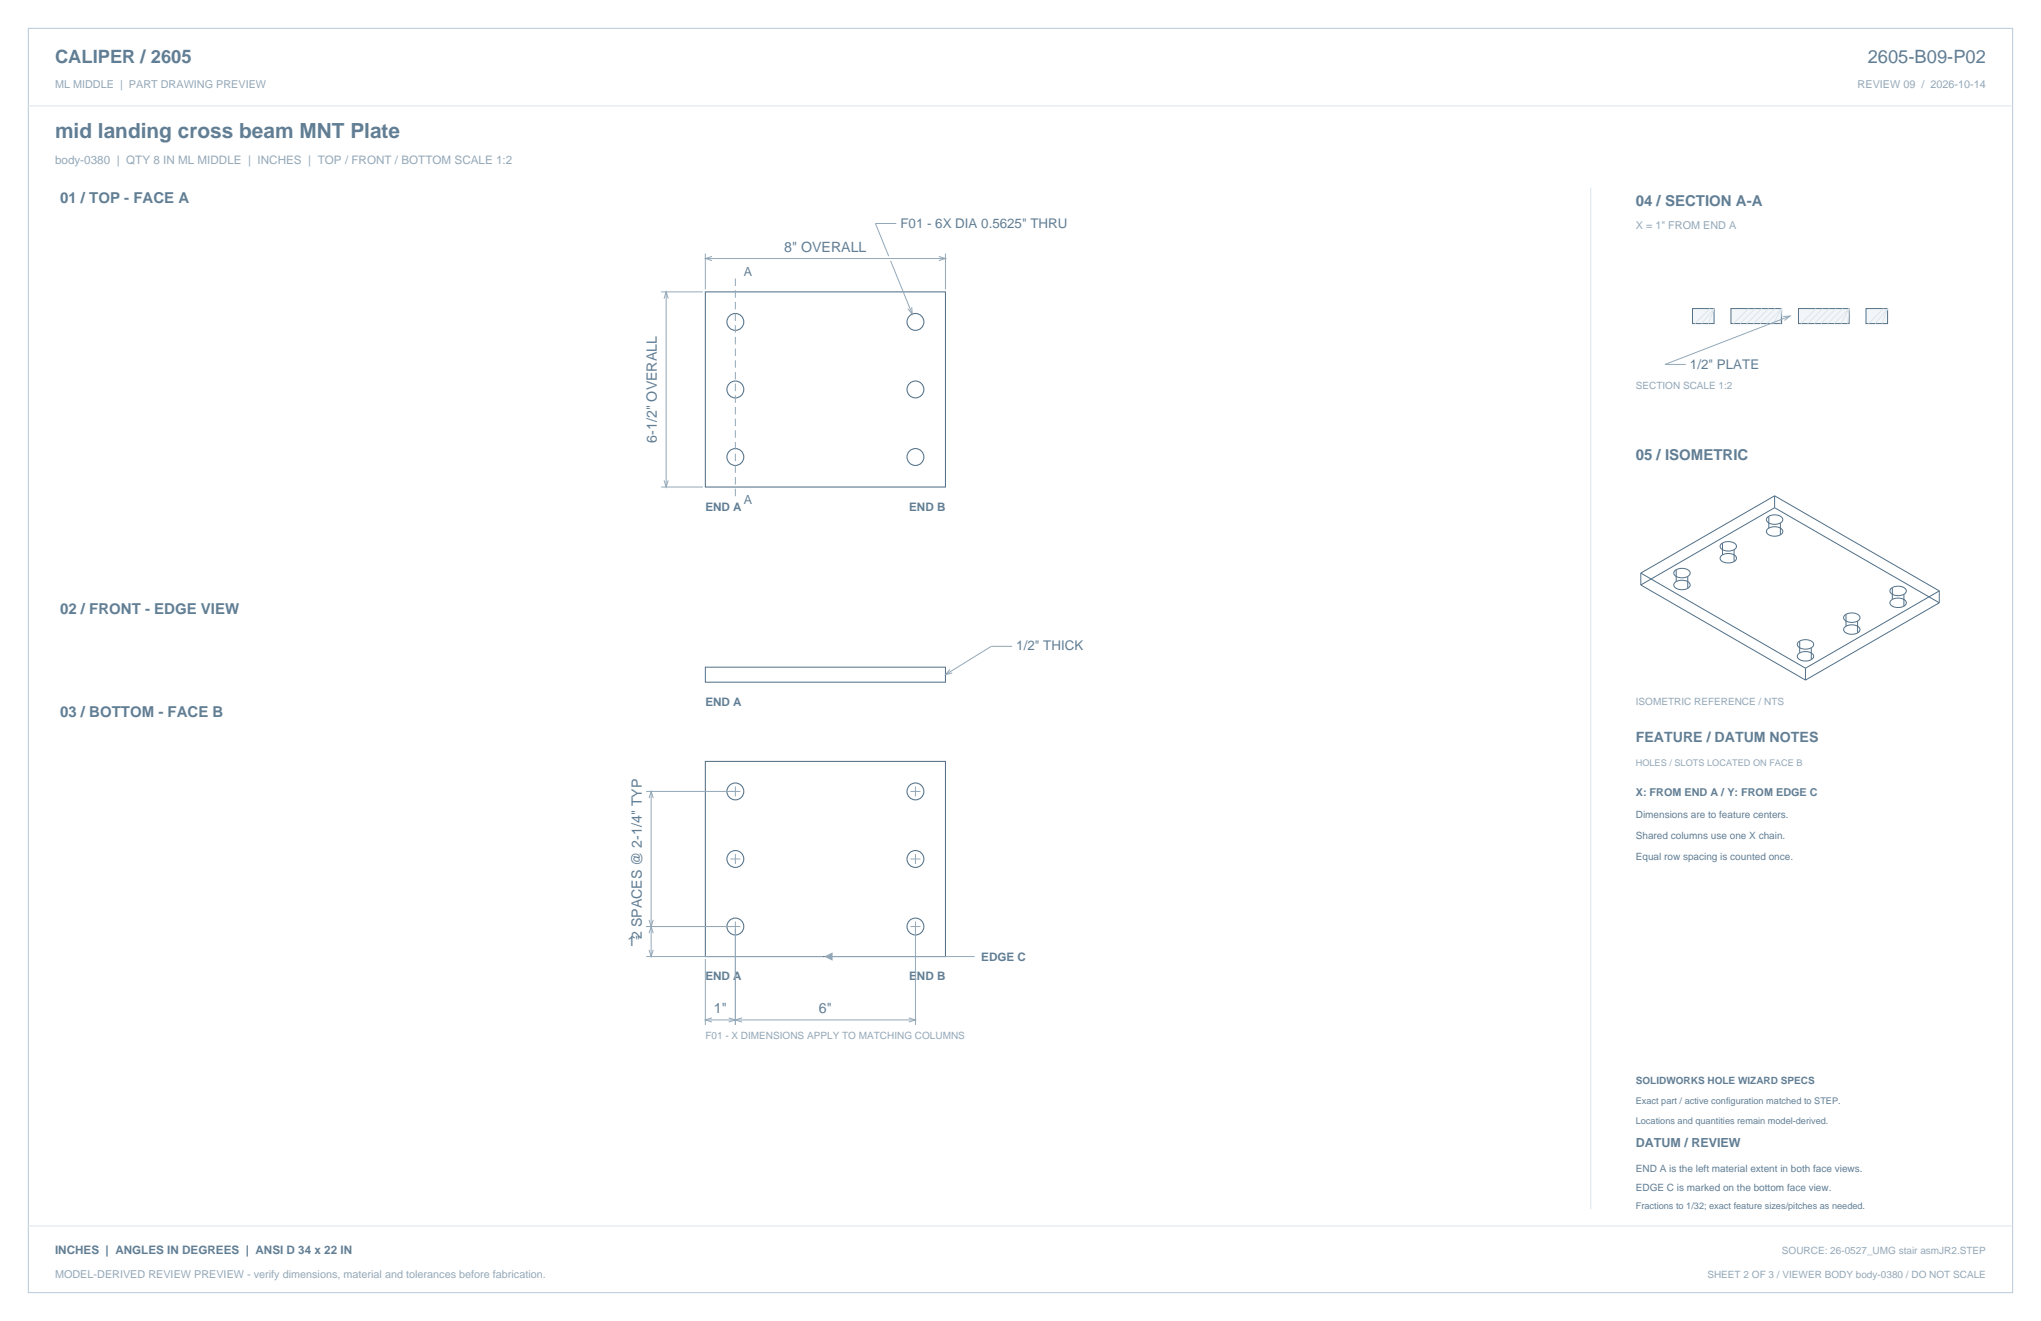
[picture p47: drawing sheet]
<svg xmlns="http://www.w3.org/2000/svg" width="864mm" height="559mm" viewBox="0 0 864 559" stroke-linecap="round" stroke-linejoin="round" font-family="sans-serif">
<defs><g id="words">
<text font-size="8.8" fill="#617e94" x="23.3" y="58.2">mid landing cross beam MNT Plate</text>
<g font-size="7.8" fill="#617e94">
<text x="23.3" y="26.8">CALIPER / 2605</text>
<text x="790.3" y="26.8">2605-B09-P02</text>
</g>
<g font-size="6.3" fill="#617e94">
<text x="25.4" y="86.1">01 / TOP - FACE A</text>
<text x="692.1" y="87.1">04 / SECTION A-A</text>
<text x="692.1" y="194.4">05 / ISOMETRIC</text>
<text x="25.4" y="259.6">02 / FRONT - EDGE VIEW</text>
<text x="25.4" y="303.4">03 / BOTTOM - FACE B</text>
</g>
<g font-size="6" fill="#617e94">
<text x="331.9" y="106.5">8&quot; OVERALL</text>
<text x="278" y="187.3" transform="rotate(-90 278 187.3)">6-1/2&quot; OVERALL</text>
<text x="692.1" y="314">FEATURE / DATUM NOTES</text>
<text x="265.5" y="400">1&quot;</text>
<text x="271.6" y="397.3" transform="rotate(-90 271.6 397.3)">2 SPACES @ 2-1/4&quot; TYP</text>
<text x="302.1" y="428.6">1&quot;</text>
<text x="346.5" y="428.6">6&quot;</text>
</g>
<g font-size="5.6" fill="#617e94">
<text x="381" y="96.3">F01 - 6X DIA 0.5625&quot; THRU</text>
<text x="715.1" y="155.9">1/2&quot; PLATE</text>
<text x="430" y="275.2">1/2&quot; THICK</text>
</g>
<g font-size="5.3" fill="#617e94">
<text x="314.7" y="116.8">A</text>
<text x="314.7" y="213.1">A</text>
<text x="692.1" y="485.1">DATUM / REVIEW</text>
</g>
<text font-size="4.9" fill="#93a8b9" x="23.3" y="69.5">body-0380 | QTY 8 IN ML MIDDLE | INCHES | TOP / FRONT / BOTTOM SCALE 1:2</text>
<g font-size="4.9" fill="#617e94">
<text x="298.4" y="216.3">END A</text>
<text x="384.7" y="216.3">END B</text>
<text x="298.4" y="298.4">END A</text>
<text x="415.2" y="406.4">EDGE C</text>
<text x="298.4" y="414.5">END A</text>
<text x="384.7" y="414.5">END B</text>
<text x="23.3" y="530.6">INCHES | ANGLES IN DEGREES | ANSI D 34 x 22 IN</text>
</g>
<g font-size="4.6" fill="#93a8b9">
<text x="23.3" y="37">ML MIDDLE | PART DRAWING PREVIEW</text>
<text x="786" y="37">REVIEW 09 / 2026-10-14</text>
<text x="692.1" y="97">X = 1&quot; FROM END A</text>
<text x="23.3" y="540.5">MODEL-DERIVED REVIEW PREVIEW - verify dimensions, material and tolerances before fabrication.</text>
</g>
<text font-size="4.6" fill="#617e94" x="692.1" y="336.9">X: FROM END A / Y: FROM EDGE C</text>
<g font-size="4.2" fill="#93a8b9">
<text x="692.1" y="164.7">SECTION SCALE 1:2</text>
<text x="692.1" y="298.1">ISOMETRIC REFERENCE / NTS</text>
<text x="298.4" y="439.6">F01 - X DIMENSIONS APPLY TO MATCHING COLUMNS</text>
<text x="754" y="530.6">SOURCE: 26-0527_UMG stair asmJR2.STEP</text>
<text x="722.4" y="540.5">SHEET 2 OF 3 / VIEWER BODY body-0380 / DO NOT SCALE</text>
</g>
<g font-size="4.2" fill="#617e94">
<text x="692.1" y="346.1">Dimensions are to feature centers.</text>
<text x="692.1" y="354.9">Shared columns use one X chain.</text>
<text x="692.1" y="363.7">Equal row spacing is counted once.</text>
<text x="692.1" y="458.6">SOLIDWORKS HOLE WIZARD SPECS</text>
<text x="692.1" y="495.7">END A is the left material extent in both face views.</text>
<text x="692.1" y="503.8">EDGE C is marked on the bottom face view.</text>
</g>
<text font-size="3.9" fill="#93a8b9" x="692.1" y="323.8">HOLES / SLOTS LOCATED ON FACE B</text>
<g font-size="3.9" fill="#617e94">
<text x="692.1" y="467.1">Exact part / active configuration matched to STEP.</text>
<text x="692.1" y="475.5">Locations and quantities remain model-derived.</text>
<text x="692.1" y="511.5">Fractions to 1/32; exact feature sizes/pitches as needed.</text>
</g>
</g></defs>
<path d="M12 12h839.6v534.8h-839.6z" fill="none" stroke="#b8cad8" stroke-width=".42"/>
<path d="M12 44.8h839.6M673.1 79.4v432.1" fill="none" stroke="#dbe5ed" stroke-width=".42"/>
<g fill="none" stroke="#536f85" stroke-width=".44">
<path d="M298.4 123.5h101.6v82.5h-101.6zM298.4 322.1h101.6v82.5h-101.6z"/>
<circle cx="311.1" cy="136.2" r="3.6"/>
<circle cx="387.3" cy="136.2" r="3.6"/>
<circle cx="311.1" cy="164.7" r="3.6"/>
<circle cx="387.3" cy="164.7" r="3.6"/>
<circle cx="311.1" cy="193.3" r="3.6"/>
<circle cx="387.3" cy="193.3" r="3.6"/>
<circle cx="311.1" cy="334.8" r="3.6"/>
<circle cx="387.3" cy="334.8" r="3.6"/>
<circle cx="311.1" cy="363.4" r="3.6"/>
<circle cx="387.3" cy="363.4" r="3.6"/>
<circle cx="311.1" cy="391.9" r="3.6"/>
<circle cx="387.3" cy="391.9" r="3.6"/>
</g>
<g fill="none" stroke="#93a8b9" stroke-width=".42">
<path d="M379.2 94.5h-8.8l5.6 13.9M298.4 107.2v15.2M298.4 109.4h101.6M301.3 108.5l-2.9 .9 2.9 .8M376.8 110.3l9.2 22.6M397.2 108.5l2.8 .9-2.8 .8M400 107.2v15.2M279.8 123.5h17.6M281 126.3l.9-2.8 .9 2.8M281.9 123.5v82.5M385.8 129.9l.2 3-1.9-2.3M279.8 206h17.6"/>
<path d="M281 203.2l.9 2.8 .9-2.8M428.3 273.4h-8.8l-19.5 12M402 283.2l-2 2.2 2.9-.7M273.4 334.8h39.9M274.6 337.6l.9-2.8 .9 2.8M275.5 334.8v69.8M311.1 332.7v4.2M385.2 334.8h4.3M387.3 332.7v4.2M309 363.4h4.3M311.1 361.2v4.3M385.2 363.4h4.3"/>
<path d="M387.3 361.2v4.3M273.4 391.9h39.9M274.6 394.8l.9-2.9 .9 2.9M274.6 389.1l.9 2.8 .9-2.8M311.1 389.8v43.8M385.2 391.9h4.3M387.3 389.8v43.8M273.4 404.6h74.8M274.6 401.8l.9 2.8 .9-2.8M298.4 405.7v27.9M349.2 404.6h63.2M298.4 431.4h88.9"/>
<path d="M301.3 430.6l-2.9 .8 2.9 .9M308.3 430.6l2.8 .8-2.8 .9M314 430.6l-2.9 .8 2.9 .9M384.5 430.6l2.8 .8-2.8 .9"/>
</g>
<path d="M311.1 117.8v93.5" fill="none" stroke="#93a8b9" stroke-width=".42" stroke-dasharray="3.2 1.8" stroke-linecap="butt"/>
<path d="M298.4 282.2h101.6v6.4h-101.6z" fill="none" stroke="#536f85" stroke-width=".42"/>
<path d="M349.2 404.6l2.9-1.4v2.8z" fill="#93a8b9" stroke="#93a8b9" stroke-width=".42"/>
<path d="M716.1 130.5h9.2v6.4h-9.2z" fill-rule="evenodd" fill="#f2f6f9" stroke="#536f85" stroke-width=".42"/>
<path d="M720 136.9l5.3-6.4-2.5 6.4M723.5 130.5l-6.3 6.4" fill="none" stroke="#dbe5ed" stroke-width=".42"/>
<path d="M732.4 130.5h21.4v6.4h-21.4z" fill-rule="evenodd" fill="#f2f6f9" stroke="#536f85" stroke-width=".42"/>
<path d="M739.8 130.5l-6.3 6.4M742.6 130.5l-6.3 6.4M745.5 130.5l-6.4 6.4M748.3 130.5l-6.4 6.4M751.1 130.5l-6.3 6.4M753.8 130.5l-6.2 6.4M753.8 130.5l-3.4 6.4M753.8 130.5l-.6 6.4" fill="none" stroke="#dbe5ed" stroke-width=".42"/>
<path d="M761 130.5h21.4v6.4h-21.4z" fill-rule="evenodd" fill="#f2f6f9" stroke="#536f85" stroke-width=".42"/>
<path d="M768.4 130.5l-6.4 6.4M771.2 130.5l-6.3 6.4M774 130.5l-6.3 6.4M776.9 130.5l-6.4 6.4M779.7 130.5l-6.4 6.4M782.4 130.5l-6.2 6.4M782.4 130.5l-3.4 6.4M782.4 130.5l-.6 6.4" fill="none" stroke="#dbe5ed" stroke-width=".42"/>
<path d="M789.6 130.5h9.1v6.4h-9.1z" fill-rule="evenodd" fill="#f2f6f9" stroke="#536f85" stroke-width=".42"/>
<path d="M793.4 136.9l5.3-6.4-2.4 6.4M797 130.5l-6.4 6.4M12 518.6h839.6" fill="none" stroke="#dbe5ed" stroke-width=".42"/>
<path d="M754.5 133.9l2.9-.2-2.3 1.8M757.4 133.7l-52.9 20.5h8.8" fill="none" stroke="#93a8b9" stroke-width=".42"/>
<g fill="none" stroke="#536f85" stroke-width=".42">
<path d="M748.4 218.4l2.5-.6 2.4 .6 .8 .6 .2 .8-.2 .8-.8 .6M748.4 218.4l-.7 .6-.3 .8 .3 .8 .7 .6 2.5 .6 2.4-.6M748.4 218.4v5M750.9 209.7l69.7 40.3M750.9 209.7l-56.6 32.7M750.9 214.8l69.7 40.2M750.9 209.7v5.1M750.9 214.8l-56.6 32.7M728.8 234.7l2.5-.6 2.4 .6 .8 .7 .2 .7-.2 .8-.8 .7M728.8 229.7l2.5-.6 2.4 .6 .8 .6 .2 .8-.2 .8-.8 .6M728.8 229.7l-.7 .6-.3 .8 .3 .8 .7 .6 2.5 .6 2.4-.6M728.8 234.7l-.7 .7-.3 .7 .3 .8 .7 .7 2.5 .5 2.4-.5"/>
<path d="M728.8 229.7v5M733.7 232.5v5.1M748.4 223.4l-.7 .7-.3 .7 .3 .8 .7 .6 2.5 .6 2.4-.6M748.4 223.4l2.5-.6 2.4 .6 .8 .7 .2 .7-.2 .8-.8 .6M753.3 221.2v5M694.3 242.4l69.6 40.3M694.3 247.5l69.6 40.2M694.3 242.4v5.1M709.2 246l-.7 .7-.3 .8 .3 .7 .7 .7 2.5 .6 2.4-.6M709.2 246l2.5-.5 2.4 .5 .8 .7 .3 .8-.3 .7-.8 .7M709.2 241l-.7 .7-.3 .7 .3 .8 .7 .6 2.5 .6 2.4-.6M709.2 241l2.5-.6 2.4 .6 .8 .7 .3 .7-.3 .8-.8 .6"/>
<path d="M709.2 241v5M714.1 243.8v5.1M781.1 259.9l-.8 .6-.2 .8 .2 .7 .8 .7 2.4 .6 2.5-.6M781.1 259.9l2.4-.6 2.5 .6 .7 .6 .3 .8-.3 .7-.7 .7M781.1 259.9v5M800.7 253.6l-.8 .6-.2 .8 .2 .8 .8 .6 2.4 .6 2.5-.6M800.7 248.6l2.4-.6 2.5 .6 .7 .6 .3 .8-.3 .7-.7 .7M800.7 253.6l2.4-.6 2.5 .6 .7 .6 .3 .8-.3 .8-.7 .6M800.7 248.6l-.8 .6-.2 .8 .2 .7 .8 .7 2.4 .6 2.5-.6M800.7 248.6v5M805.6 251.4v5M820.6 250l-56.7 32.7"/>
<path d="M820.6 250v5M820.6 255l-56.7 32.7M761.5 276.2l2.4-.6 2.5 .6 .7 .7 .3 .7-.3 .8-.7 .6M761.5 276.2l-.8 .7-.2 .7 .2 .8 .8 .6 2.4 .6 2.5-.6M761.5 271.2l2.4-.6 2.5 .6 .7 .6 .3 .8-.3 .8-.7 .6M761.5 271.2l-.8 .6-.2 .8 .2 .8 .8 .6 2.4 .6 2.5-.6M761.5 271.2v5M766.4 274v5M781.1 264.9l-.8 .6-.2 .8 .2 .8 .8 .6 2.4 .6 2.5-.6M781.1 264.9l2.4-.6 2.5 .6 .7 .6 .3 .8-.3 .8-.7 .6M786 262.7v5M763.9 282.7v5"/>
</g>
<use href="#words"/>
</svg>
